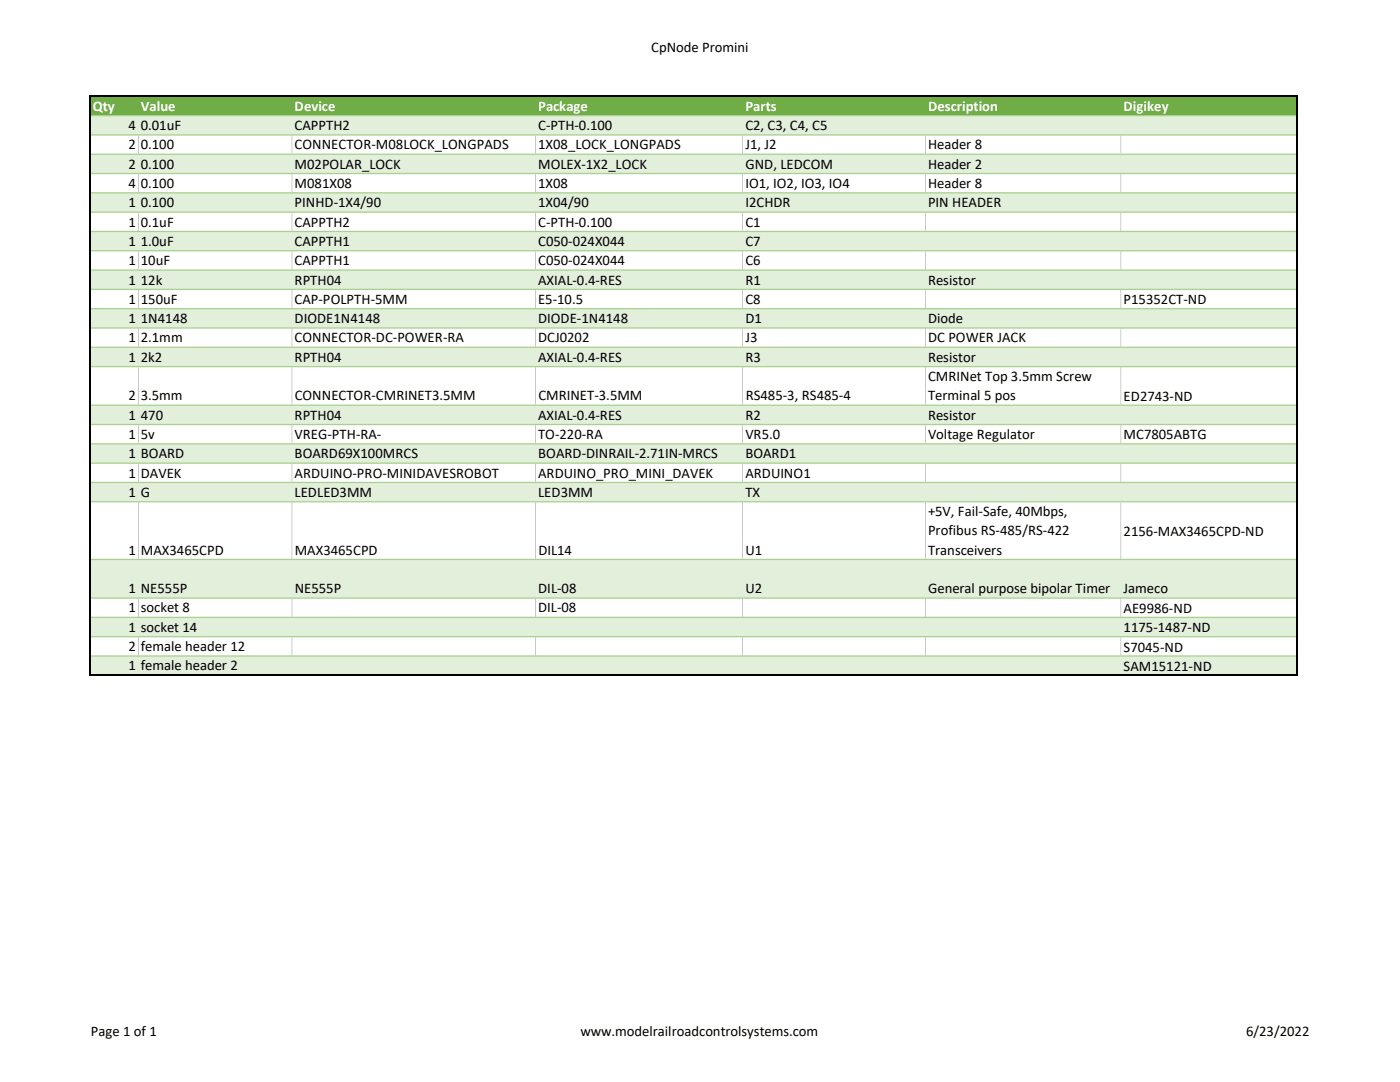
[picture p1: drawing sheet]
<svg xmlns="http://www.w3.org/2000/svg" width="279mm" height="216mm" viewBox="0 0 279 216" stroke-linecap="round" stroke-linejoin="round" font-family="sans-serif">
<defs><g id="words">
<g font-size="2.9">
<text x="130" y="10.4">CpNode Promini</text>
<text x="25.6" y="26">4</text>
<text x="25.6" y="29.8">2</text>
<text x="28.1" y="26">0.01uF</text>
<text x="28.1" y="29.8">0.100</text>
<text x="58.8" y="26">CAPPTH2</text>
<text x="58.8" y="29.8">CONNECTOR-M08LOCK_LONGPADS</text>
<text x="107.4" y="26">C-PTH-0.100</text>
<text x="107.4" y="29.8">1X08_LOCK_LONGPADS</text>
<text x="148.8" y="26">C2, C3, C4, C5</text>
<text x="148.8" y="29.8">J1, J2</text>
<text x="185.2" y="29.8">Header 8</text>
<text x="25.6" y="33.7">2</text>
<text x="28.1" y="33.7">0.100</text>
<text x="58.8" y="33.7">M02POLAR_LOCK</text>
<text x="107.4" y="33.7">MOLEX-1X2_LOCK</text>
<text x="148.8" y="33.7">GND, LEDCOM</text>
<text x="185.2" y="33.7">Header 2</text>
<text x="25.6" y="37.5">4</text>
<text x="25.6" y="41.4">1</text>
<text x="28.1" y="37.5">0.100</text>
<text x="28.1" y="41.4">0.100</text>
<text x="58.8" y="37.5">M081X08</text>
<text x="58.8" y="41.4">PINHD-1X4/90</text>
<text x="107.4" y="37.5">1X08</text>
<text x="107.4" y="41.4">1X04/90</text>
<text x="148.8" y="37.5">IO1, IO2, IO3, IO4</text>
<text x="148.8" y="41.4">I2CHDR</text>
<text x="185.2" y="37.5">Header 8</text>
<text x="185.2" y="41.4">PIN HEADER</text>
<text x="25.6" y="45.2">1</text>
<text x="28.1" y="45.2">0.1uF</text>
<text x="58.8" y="45.2">CAPPTH2</text>
<text x="107.4" y="45.2">C-PTH-0.100</text>
<text x="148.8" y="45.2">C1</text>
<text x="25.6" y="49.1">1</text>
<text x="25.6" y="52.9">1</text>
<text x="28.1" y="49.1">1.0uF</text>
<text x="28.1" y="52.9">10uF</text>
<text x="58.8" y="49.1">CAPPTH1</text>
<text x="58.8" y="52.9">CAPPTH1</text>
<text x="107.4" y="49.1">C050-024X044</text>
<text x="107.4" y="52.9">C050-024X044</text>
<text x="148.8" y="49.1">C7</text>
<text x="148.8" y="52.9">C6</text>
<text x="25.6" y="56.8">1</text>
<text x="28.1" y="56.8">12k</text>
<text x="58.8" y="56.8">RPTH04</text>
<text x="107.4" y="56.8">AXIAL-0.4-RES</text>
<text x="148.8" y="56.8">R1</text>
<text x="185.2" y="56.8">Resistor</text>
<text x="25.6" y="60.6">1</text>
<text x="25.6" y="64.5">1</text>
<text x="28.1" y="60.6">150uF</text>
<text x="28.1" y="64.5">1N4148</text>
<text x="58.8" y="60.6">CAP-POLPTH-5MM</text>
<text x="58.8" y="64.5">DIODE1N4148</text>
<text x="107.4" y="60.6">E5-10.5</text>
<text x="107.4" y="64.5">DIODE-1N4148</text>
<text x="148.8" y="60.6">C8</text>
<text x="148.8" y="64.5">D1</text>
<text x="185.2" y="64.5">Diode</text>
<text x="224.2" y="60.7">P15352CT-ND</text>
<text x="25.6" y="68.3">1</text>
<text x="28.1" y="68.3">2.1mm</text>
<text x="58.8" y="68.3">CONNECTOR-DC-POWER-RA</text>
<text x="107.4" y="68.3">DCJ0202</text>
<text x="148.8" y="68.3">J3</text>
<text x="185.2" y="68.3">DC POWER JACK</text>
<text x="25.6" y="72.2">1</text>
<text x="28.1" y="72.2">2k2</text>
<text x="58.8" y="72.2">RPTH04</text>
<text x="107.4" y="72.2">AXIAL-0.4-RES</text>
<text x="148.8" y="72.2">R3</text>
<text x="185.2" y="72.2">Resistor</text>
<text x="185.2" y="76">CMRINet Top 3.5mm Screw</text>
<text x="25.6" y="79.9">2 3.5mm</text>
<text x="25.6" y="83.7">1</text>
<text x="28.1" y="83.7">470</text>
<text x="58.8" y="83.7">RPTH04</text>
<text x="58.8" y="79.9">CONNECTOR-CMRINET3.5MM</text>
<text x="107.4" y="83.7">AXIAL-0.4-RES</text>
<text x="107.5" y="79.9">CMRINET-3.5MM</text>
<text x="148.8" y="83.7">R2</text>
<text x="148.8" y="79.9">RS485-3, RS485-4</text>
<text x="185.2" y="79.9">Terminal 5 pos</text>
<text x="185.2" y="83.7">Resistor</text>
<text x="224.2" y="79.9">ED2743-ND</text>
<text x="25.6" y="87.6">1</text>
<text x="28.1" y="87.6">5v</text>
<text x="58.8" y="87.6">VREG-PTH-RA-</text>
<text x="107.4" y="87.6">TO-220-RA</text>
<text x="148.8" y="87.6">VR5.0</text>
<text x="185.2" y="87.6">Voltage Regulator</text>
<text x="224.2" y="87.6">MC7805ABTG</text>
<text x="25.6" y="91.4">1 BOARD</text>
<text x="25.6" y="95.3">1</text>
<text x="28.1" y="95.3">DAVEK</text>
<text x="58.8" y="91.4">BOARD69X100MRCS</text>
<text x="58.8" y="95.3">ARDUINO-PRO-MINIDAVESROBOT</text>
<text x="107.4" y="91.4">BOARD-DINRAIL-2.71IN-MRCS</text>
<text x="107.4" y="95.3">ARDUINO_PRO_MINI_DAVEK</text>
<text x="148.8" y="91.4">BOARD1</text>
<text x="148.8" y="95.3">ARDUINO1</text>
<text x="25.6" y="99.1">1 G</text>
<text x="58.8" y="99.1">LEDLED3MM</text>
<text x="107.4" y="99.1">LED3MM</text>
<text x="148.8" y="99.1">TX</text>
<text x="185.2" y="103">+5V, Fail-Safe, 40Mbps,</text>
<text x="185.2" y="106.8">Profibus RS-485/RS-422</text>
<text x="224.2" y="106.9">2156-MAX3465CPD-ND</text>
<text x="25.6" y="110.7">1 MAX3465CPD</text>
<text x="58.8" y="110.7">MAX3465CPD</text>
<text x="107.4" y="110.7">DIL14</text>
<text x="148.8" y="110.7">U1</text>
<text x="185.2" y="110.7">Transceivers</text>
<text x="25.6" y="118.4">1 NE555P</text>
<text x="58.8" y="118.4">NE555P</text>
<text x="107.4" y="118.4">DIL-08</text>
<text x="148.8" y="118.4">U2</text>
<text x="185.2" y="118.4">General purpose bipolar Timer</text>
<text x="224.2" y="118.4">Jameco</text>
<text x="25.6" y="122.2">1</text>
<text x="28.1" y="122.2">socket 8</text>
<text x="107.4" y="122.2">DIL-08</text>
<text x="224.2" y="122.3">AE9986-ND</text>
<text x="25.6" y="126.1">1 socket 14</text>
<text x="25.6" y="129.9">2</text>
<text x="28.1" y="129.9">female header 12</text>
<text x="224.2" y="126.2">1175-1487-ND</text>
<text x="224.2" y="130">S7045-ND</text>
<text x="25.6" y="133.8">1 female header 2</text>
<text x="224.2" y="133.9">SAM15121-ND</text>
<text x="18.1" y="206.8">Page 1 of 1</text>
<text x="115.8" y="206.8">www.modelrailroadcontrolsystems.com</text>
<text x="248.7" y="206.8">6/23/2022</text>
</g>
<g font-size="2.9" fill="#fff">
<text x="18.5" y="22.1">Qty</text>
<text x="28.1" y="22.1">Value</text>
<text x="58.8" y="22.1">Device</text>
<text x="107.4" y="22.1">Package</text>
<text x="148.8" y="22.1">Parts</text>
<text x="185.2" y="22.1">Description</text>
<text x="224.2" y="22.1">Digikey</text>
</g>
</g></defs>
<path d="M18.1 19.4h240.6v3.7h-240.6z" fill="#70ad47"/>
<path d="M18.1 23.1h240.6v3.9h-240.6zM18.1 30.8h240.6v3.9h-240.6zM18.1 38.5h240.6v3.9h-240.6zM18.1 46.2h240.6v3.9h-240.6zM18.1 53.9h240.6v3.9h-240.6zM18.1 61.6h240.6v3.9h-240.6zM18.1 69.3h240.6v3.9h-240.6zM18.1 80.9h240.6v3.9h-240.6zM18.1 88.6h240.6v3.9h-240.6zM18.1 96.3h240.6v3.9h-240.6zM18.1 111.6h240.6v7.8h-240.6zM18.1 123.2h240.6v3.9h-240.6zM18.1 130.9h240.6v3.7h-240.6z" fill-rule="evenodd" fill="#e2efda"/>
<path d="M27.6 27.1v3.5zM58.3 27.1v3.5zM106.8 27.1l.1 3.5zM148.2 27.1l.1 3.5zM184.7 27.1v3.5zM223.7 27.1v3.5zM258.9 27.1v3.5zM27.6 34.8v3.6zM58.3 34.8v3.6zM106.8 34.8l.1 3.6zM148.2 34.8l.1 3.6zM184.7 34.8v3.6zM223.7 34.8v3.6zM258.9 34.8v3.6zM27.6 42.5v3.6zM58.3 42.5v3.6zM106.8 42.5l.1 3.6zM148.2 42.5l.1 3.6zM184.7 42.5v3.6zM223.7 42.5v3.6zM258.9 42.5v3.6zM27.6 50.2v3.6zM58.3 50.2v3.6zM106.8 50.2l.1 3.6zM148.2 50.2l.1 3.6zM184.7 50.2v3.6zM223.7 50.2v3.6zM258.9 50.2v3.6zM27.6 57.9v3.6zM58.3 57.9v3.6zM106.8 57.9l.1 3.6zM148.2 57.9l.1 3.6zM184.7 57.9v3.6zM223.7 57.9v3.6zM258.9 57.9v3.6zM27.6 65.6v3.6zM58.3 65.6v3.6zM106.8 65.6l.1 3.6zM148.2 65.6l.1 3.6zM184.7 65.6v3.6zM223.7 65.6v3.6zM258.9 65.6v3.6zM27.6 73.3v7.4zM58.3 73.3v7.4zM106.8 73.3l.1 7.4zM148.2 73.3l.1 7.4zM184.7 73.3v7.4zM223.7 73.3v7.4zM258.9 73.3v7.4zM27.6 84.8v3.6zM58.3 84.8v3.6zM106.8 84.8l.1 3.6zM148.2 84.8l.1 3.6zM184.7 84.8v3.6zM223.7 84.8v3.6zM258.9 84.8v3.6zM27.6 92.5v3.6zM58.3 92.5v3.6zM106.8 92.5l.1 3.6zM148.2 92.5l.1 3.6zM184.7 92.5v3.6zM223.7 92.5v3.6zM258.9 92.5v3.6zM27.6 100.2v11.3zM58.3 100.2v11.3zM106.8 100.2l.1 11.3zM148.2 100.2l.1 11.3zM184.7 100.2v11.3zM223.7 100.2v11.3zM258.9 100.2v11.3zM27.6 119.5v3.6zM58.3 119.5v3.6zM106.8 119.5l.1 3.6zM148.2 119.5l.1 3.6zM184.7 119.5v3.6zM223.7 119.5v3.6zM258.9 119.5v3.6zM27.6 127.2v3.6zM58.3 127.2v3.6zM106.8 127.2l.1 3.6zM148.2 127.2l.1 3.6zM184.7 127.2v3.6zM223.7 127.2v3.6zM258.9 127.2v3.6z" fill-rule="evenodd" fill="#000"/>
<path d="M18.1 22.9h240.8v.3h-240.8zM18.1 26.8h240.8v.3h-240.8zM18.1 30.6h240.8v.3h-240.8zM18.1 34.5h240.8v.3h-240.8zM18.1 38.4h240.8v.2h-240.8zM18.1 42.2h240.8v.3h-240.8zM18.1 46.1h240.8v.2h-240.8zM18.1 49.9h240.8v.3h-240.8zM18.1 53.8h240.8v.2h-240.8zM18.1 57.6h240.8v.3h-240.8zM18.1 61.5h240.8v.2h-240.8zM18.1 65.3h240.8v.3h-240.8zM18.1 69.2h240.8v.2h-240.8zM18.1 73h240.8v.3h-240.8zM18.1 80.7h240.8v.3h-240.8zM18.1 84.6h240.8v.2h-240.8zM18.1 88.4h240.8v.3h-240.8zM18.1 92.3h240.8v.2h-240.8zM18.1 96.1h240.8v.3h-240.8zM18.1 100h240.8v.2h-240.8zM18.1 111.5h240.8v.3h-240.8zM18.1 119.2h240.8v.3h-240.8zM18.1 123.1h240.8v.2h-240.8zM18.1 126.9h240.8v.3h-240.8zM18.1 130.8h240.8v.2h-240.8zM18.1 134.6h240.8v.3h-240.8z" fill-rule="evenodd" fill="#a9d08e"/>
<path d="M17.8 19.2h241.2M17.9 19v115.9M258.9 19v115.9M17.8 134.7h241.2" fill="none" stroke="#000" stroke-width=".34"/>
<use href="#words"/>
</svg>
